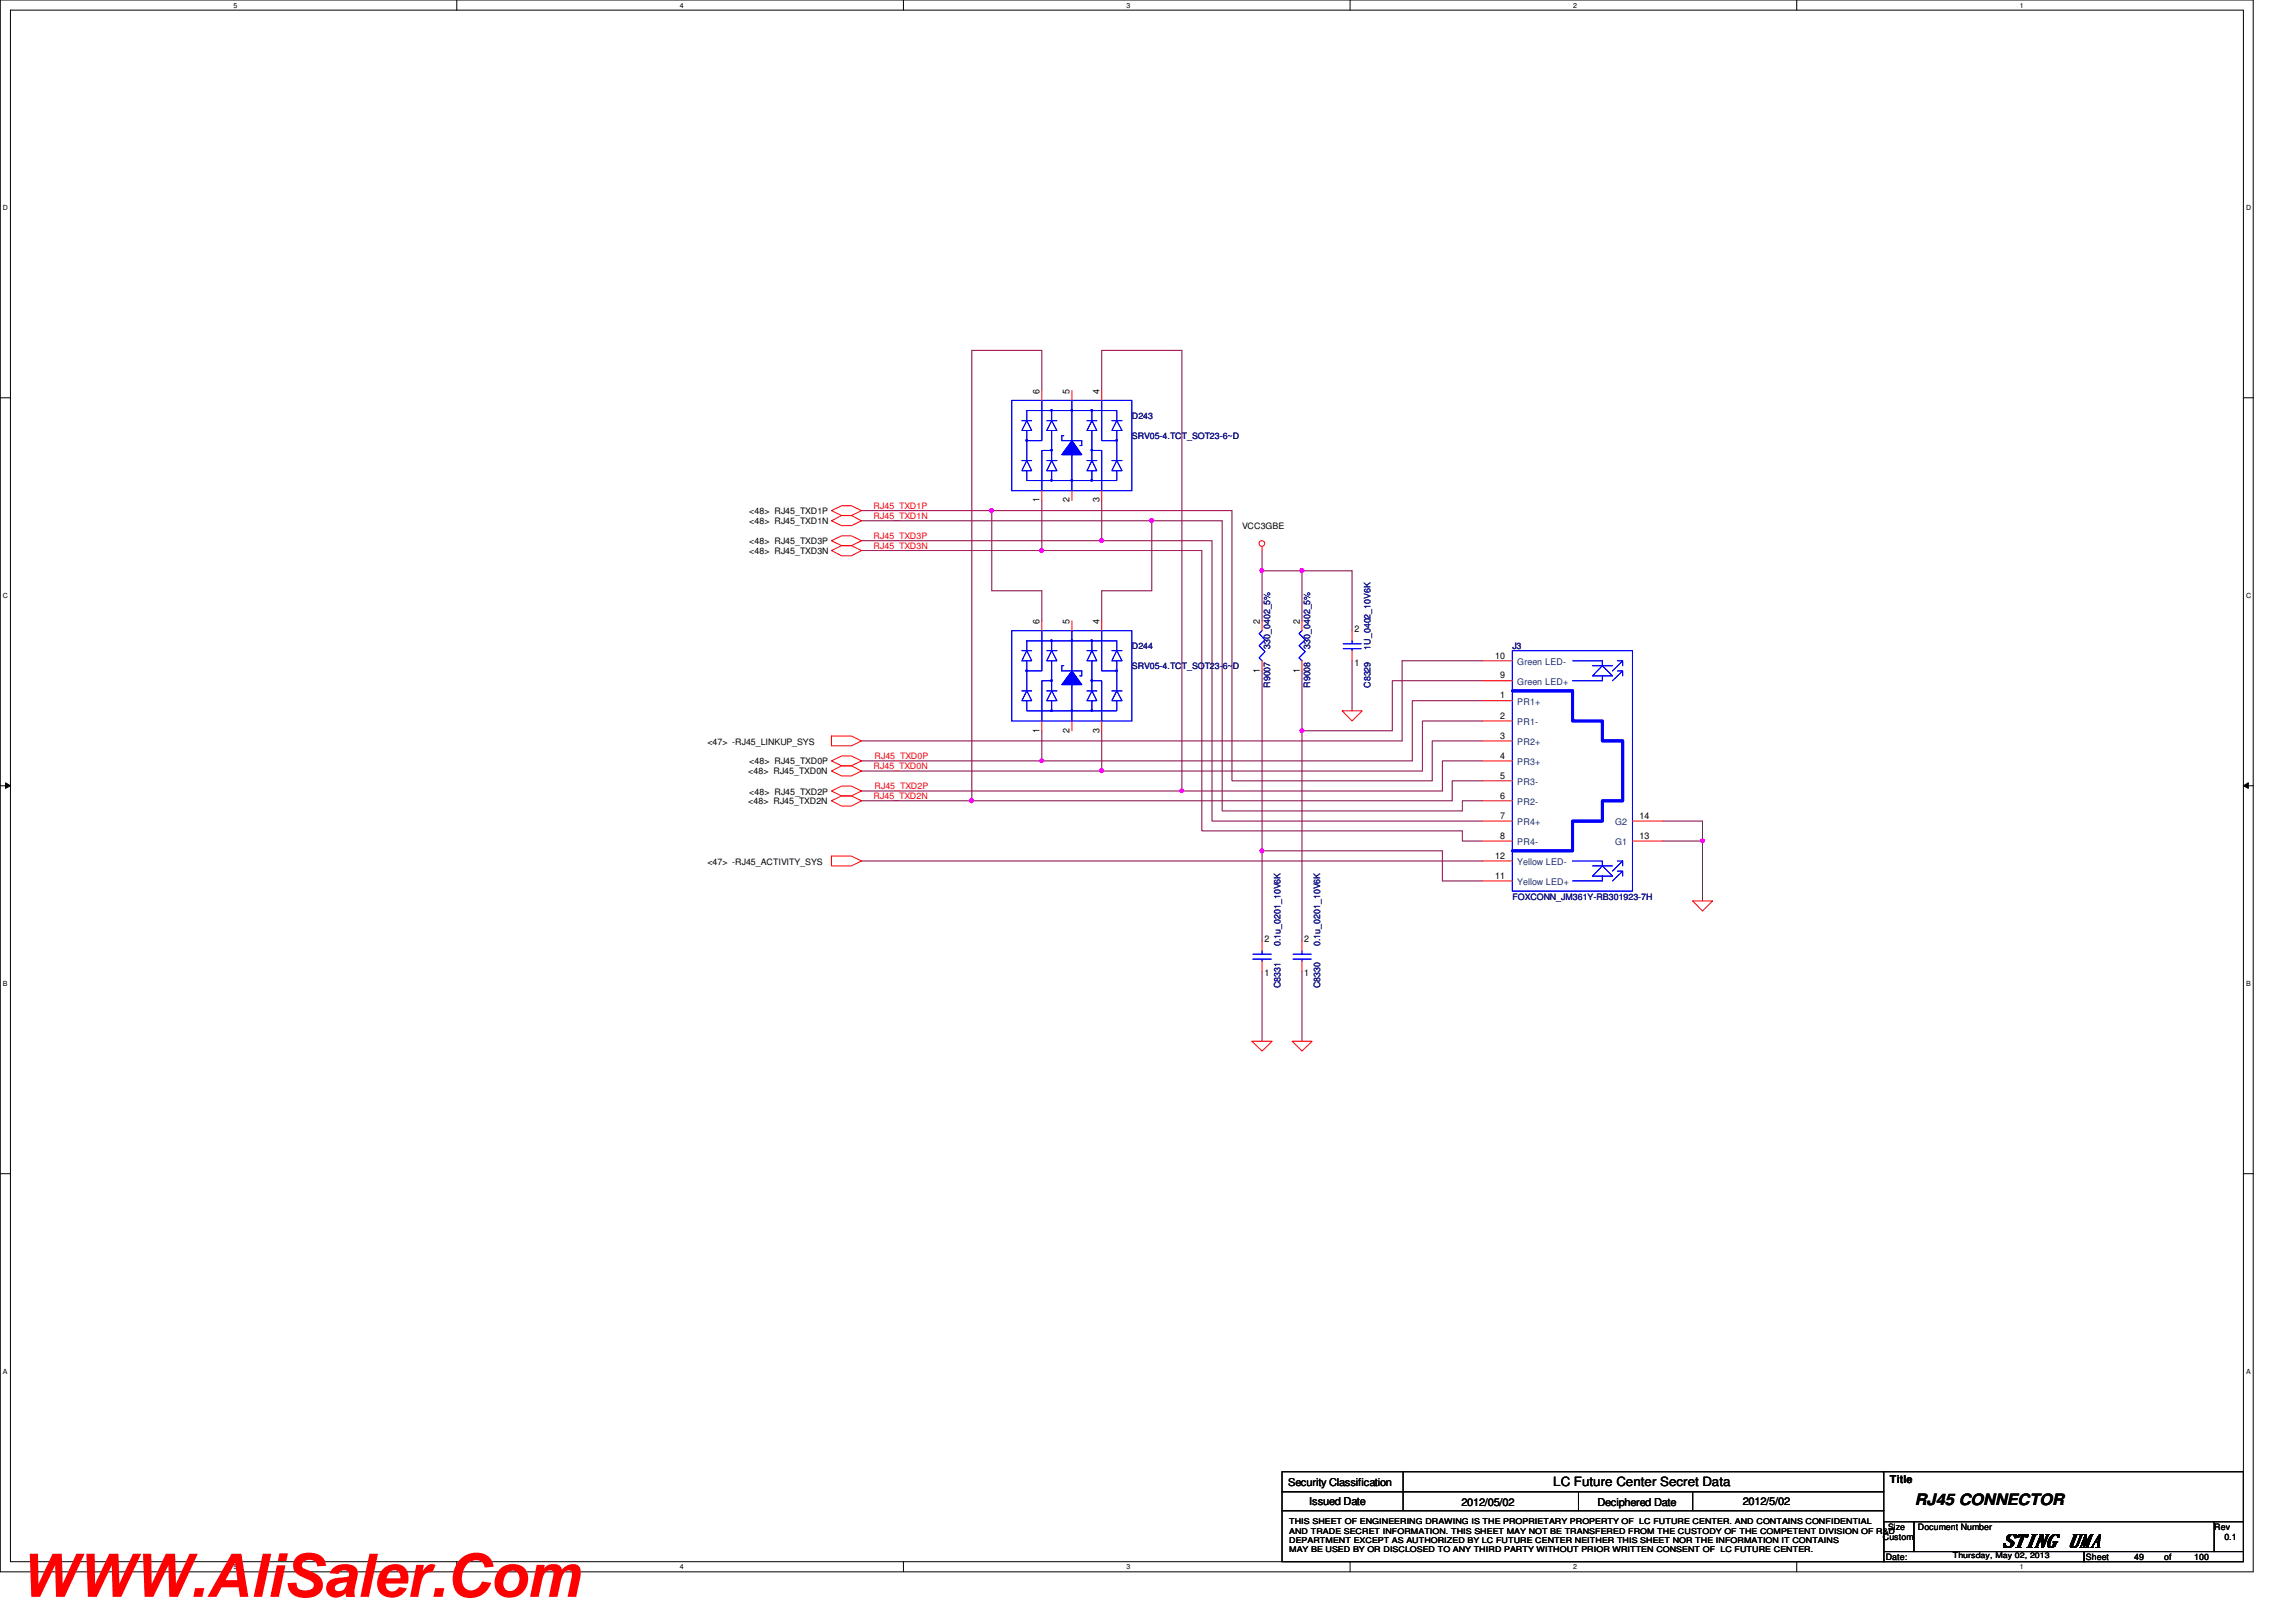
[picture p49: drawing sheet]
<svg xmlns="http://www.w3.org/2000/svg" width="297mm" height="210mm" viewBox="0 0 297 210" stroke-linecap="round" stroke-linejoin="round" font-family="sans-serif">
<defs><g id="words">
<text font-size="7.8" fill="#f00" x="2.5" y="206.6">WWW.AliSaler.Com</text>
<text font-size="2.4" x="258.9" y="200.2">STING UMA</text>
<text font-size="2" x="247.7" y="194.8">RJ45 CONNECTOR</text>
<text font-size="1.7" x="201" y="192.3">LC Future Center Secret Data</text>
<g font-size="1.4">
<text x="244.5" y="191.9">Title</text>
<text x="166.7" y="192.3">Security Classification</text>
<text x="169.4" y="194.7">Issued Date</text>
<text x="189.1" y="194.9">2012/05/02</text>
<text x="206.7" y="194.9">Deciphered Date</text>
<text x="225.5" y="194.7">2012/5/02</text>
</g>
<g font-size="1.2">
<text x="134.5" y="50.9" transform="rotate(-90 134.5 50.9)">6</text>
<text x="138.4" y="50.9" transform="rotate(-90 138.4 50.9)">5</text>
<text x="142.2" y="50.9" transform="rotate(-90 142.2 50.9)">4</text>
<text x="134.5" y="65" transform="rotate(-90 134.5 65)">1</text>
<text x="138.4" y="65" transform="rotate(-90 138.4 65)">2</text>
<text x="142.2" y="65" transform="rotate(-90 142.2 65)">3</text>
<text x="134.5" y="80.7" transform="rotate(-90 134.5 80.7)">6</text>
<text x="138.4" y="80.7" transform="rotate(-90 138.4 80.7)">5</text>
<text x="142.2" y="80.7" transform="rotate(-90 142.2 80.7)">4</text>
<text x="163" y="80.7" transform="rotate(-90 163 80.7)">2</text>
<text x="168.1" y="80.7" transform="rotate(-90 168.1 80.7)">2</text>
<text x="175.2" y="81.8">2</text>
<text x="163" y="87" transform="rotate(-90 163 87)">1</text>
<text x="168.1" y="87" transform="rotate(-90 168.1 87)">1</text>
<text x="175.2" y="86.2">1</text>
<text x="193.4" y="85.2">10</text>
<text x="194.1" y="87.8">9</text>
<text x="134.5" y="94.8" transform="rotate(-90 134.5 94.8)">1</text>
<text x="138.4" y="94.8" transform="rotate(-90 138.4 94.8)">2</text>
<text x="142.2" y="94.8" transform="rotate(-90 142.2 94.8)">3</text>
<text x="194.1" y="95.6">3</text>
<text x="194.1" y="93">2</text>
<text x="194.1" y="90.4">1</text>
<text x="194.1" y="100.8">5</text>
<text x="194.1" y="98.2">4</text>
<text x="194.1" y="106">7</text>
<text x="194.1" y="103.3">6</text>
<text x="212.1" y="106">14</text>
<text x="193.4" y="111.1">12</text>
<text x="193.4" y="113.7">11</text>
<text x="194.1" y="108.5">8</text>
<text x="212.1" y="108.5">13</text>
<text x="163.6" y="121.9">2</text>
<text x="168.7" y="121.9">2</text>
<text x="163.6" y="126.4">1</text>
<text x="168.7" y="126.4">1</text>
</g>
<g font-size="1.2" fill="#004080">
<text x="196.3" y="86.1">Green LED-</text>
<text x="196.3" y="88.6">Green LED+</text>
<text x="196.3" y="93.9">PR1-</text>
<text x="196.3" y="91.2">PR1+</text>
<text x="196.3" y="101.6">PR3-</text>
<text x="196.3" y="99">PR3+</text>
<text x="196.3" y="96.4">PR2+</text>
<text x="196.3" y="106.8">PR4+</text>
<text x="196.3" y="104.2">PR2-</text>
<text x="209" y="106.8">G2</text>
<text x="196.3" y="109.4">PR4-</text>
<text x="196.3" y="112">Yellow LED-</text>
<text x="209" y="109.4">G1</text>
<text x="196.3" y="114.6">Yellow LED+</text>
</g>
<g font-size="1.1" fill="#000080">
<text x="146.4" y="54.2">D243</text>
<text x="146.4" y="56.8">SRV05-4.TCT_SOT23-6~D</text>
<text x="164.3" y="83.9" transform="rotate(-90 164.3 83.9)">330_0402_5%</text>
<text x="169.5" y="83.9" transform="rotate(-90 169.5 83.9)">330_0402_5%</text>
<text x="146.4" y="84">D244</text>
<text x="146.4" y="86.6">SRV05-4.TCT_SOT23-6~D</text>
<text x="164.3" y="89" transform="rotate(-90 164.3 89)">R9007</text>
<text x="169.5" y="89" transform="rotate(-90 169.5 89)">R9008</text>
<text x="177.3" y="89" transform="rotate(-90 177.3 89)">C8329</text>
<text x="177.3" y="84.1" transform="rotate(-90 177.3 84.1)">1U_0402_10V6K</text>
<text x="195.7" y="84">J3</text>
<text x="195.7" y="116.4">FOXCONN_JM361Y-RB301923-7H</text>
<text x="165.6" y="122.4" transform="rotate(-90 165.6 122.4)">0.1u_0201_10V6K</text>
<text x="170.8" y="122.4" transform="rotate(-90 170.8 122.4)">0.1u_0201_10V6K</text>
<text x="165.6" y="127.9" transform="rotate(-90 165.6 127.9)">C8331</text>
<text x="170.8" y="127.9" transform="rotate(-90 170.8 127.9)">C8330</text>
</g>
<g font-size="1.1" fill="#f00">
<text x="113" y="65.8">RJ45_TXD1P</text>
<text x="113" y="71">RJ45_TXD3N</text>
<text x="113" y="69.7">RJ45_TXD3P</text>
<text x="113" y="67.1">RJ45_TXD1N</text>
<text x="113" y="99.5">RJ45_TXD0N</text>
<text x="113.2" y="98.2">RJ45_TXD0P</text>
<text x="113" y="103.4">RJ45_TXD2N</text>
<text x="113.2" y="102.1">RJ45_TXD2P</text>
</g>
<g font-size="1.1">
<text x="96.9" y="66.5">&lt;48&gt; RJ45_TXD1P</text>
<text x="96.9" y="67.8">&lt;48&gt; RJ45_TXD1N</text>
<text x="96.9" y="70.4">&lt;48&gt; RJ45_TXD3P</text>
<text x="96.9" y="71.7">&lt;48&gt; RJ45_TXD3N</text>
<text x="160.7" y="68.5">VCC3GBE</text>
<text x="91.5" y="96.4">&lt;47&gt; -RJ45_LINKUP_SYS</text>
<text x="96.8" y="100.2">&lt;48&gt; RJ45_TXD0N</text>
<text x="96.9" y="98.9">&lt;48&gt; RJ45_TXD0P</text>
<text x="96.8" y="104.1">&lt;48&gt; RJ45_TXD2N</text>
<text x="96.9" y="102.8">&lt;48&gt; RJ45_TXD2P</text>
<text x="91.5" y="111.9">&lt;47&gt; -RJ45_ACTIVITY_SYS</text>
<text x="243.6" y="199.3">Custom</text>
<text x="244" y="201.9">Date:</text>
<text x="244.3" y="198">Size</text>
<text x="248.1" y="198">Document Number</text>
<text x="269.9" y="201.9">Sheet</text>
<text x="276.1" y="201.9">49</text>
<text x="280" y="201.9">of</text>
<text x="283.9" y="201.9">100</text>
<text x="286.5" y="198">Rev</text>
<text x="287.8" y="199.3">0.1</text>
</g>
<g font-size="1">
<text x="166.8" y="197.3">THIS SHEET OF ENGINEERING DRAWING IS THE PROPRIETARY PROPERTY OF LC FUTURE CENTER. AND CONTAINS CONFIDENTIAL</text>
<text x="166.8" y="198.5">AND TRADE SECRET INFORMATION. THIS SHEET MAY NOT BE TRANSFERED FROM THE CUSTODY OF THE COMPETENT DIVISION OF R&amp;D</text>
<text x="166.8" y="199.6">DEPARTMENT EXCEPT AS AUTHORIZED BY LC FUTURE CENTER NEITHER THIS SHEET NOR THE INFORMATION IT CONTAINS</text>
<text x="166.8" y="200.8">MAY BE USED BY OR DISCLOSED TO ANY THIRD PARTY WITHOUT PRIOR WRITTEN CONSENT OF LC FUTURE CENTER.</text>
<text x="252.6" y="201.7">Thursday, May 02, 2013</text>
</g>
<g font-size=".9">
<text x="30.2" y="1">5</text>
<text x="88" y="1">4</text>
<text x="145.8" y="1">3</text>
<text x="203.5" y="1">2</text>
<text x="261.3" y="1">1</text>
<text x=".4" y="27.2">D</text>
<text x="290.6" y="27.2">D</text>
<text x=".4" y="77.3">C</text>
<text x="290.6" y="77.3">C</text>
<text x=".4" y="127.6">B</text>
<text x="290.6" y="127.6">B</text>
<text x=".4" y="177.8">A</text>
<text x="290.6" y="177.8">A</text>
<text x="30.2" y="203.1">5</text>
<text x="88" y="203.1">4</text>
<text x="145.8" y="203.1">3</text>
<text x="203.5" y="203.1">2</text>
<text x="261.3" y="203.1">1</text>
</g>
</g></defs>
<path d="M0 0h291.5v203.4h-291.5zM1.4 1.3h288.8v200.8h-288.8z" fill="none" stroke="#000" stroke-width=".13"/>
<g fill="#fff">
<path d="M30.2 .2h.5v1h-.5z"/>
<path d="M30.2 202.3h.5v1h-.5z"/>
</g>
<path d="M59.1 0v1.3M59.1 202.1v1.3" fill="none" stroke="#000" stroke-width=".13"/>
<g fill="#fff">
<path d="M88 .2h.5v1h-.5z"/>
<path d="M88 202.3h.5v1h-.5z"/>
</g>
<path d="M116.9 0v1.3M116.9 202.1v1.3" fill="none" stroke="#000" stroke-width=".13"/>
<g fill="#fff">
<path d="M145.7 .2h.6v1h-.6z"/>
<path d="M145.7 202.3h.6v1h-.6z"/>
</g>
<path d="M174.7 0v1.3M174.7 202.1v1.3" fill="none" stroke="#000" stroke-width=".13"/>
<g fill="#fff">
<path d="M203.5 .2h.5v1h-.5z"/>
<path d="M203.5 202.3h.5v1h-.5z"/>
</g>
<path d="M232.4 0v1.3M232.4 202.1v1.3" fill="none" stroke="#000" stroke-width=".13"/>
<g fill="#fff">
<path d="M261.3 .2h.5v1h-.5z"/>
<path d="M261.3 202.3h.5v1h-.5z"/>
<path d="M.4 26.4h.6v1h-.6z"/>
<path d="M290.6 26.4h.6v1h-.6z"/>
<path d="M.4 76.5h.6v1.1h-.6z"/>
<path d="M290.6 76.5h.6v1.1h-.6z"/>
</g>
<path d="M0 51.5h1.4M290.2 51.5h1.3" fill="none" stroke="#000" stroke-width=".13"/>
<g fill="#fff">
<path d="M.4 126.7h.6v1.1h-.6z"/>
<path d="M290.6 126.7h.6v1.1h-.6z"/>
</g>
<path d="M0 101.7h1.4M.7 101.3l.7 .4-.7 .3zM290.2 101.7h1.3M290.2 101.7l.7-.4v.7z" fill="none" stroke="#000" stroke-width=".13"/>
<path d="M.7 101.3l.7 .4-.7 .3zM290.2 101.7l.7-.4v.7z" fill="#000"/>
<g fill="#fff">
<path d="M.4 177h.5v1h-.5z"/>
<path d="M290.6 177h.5v1h-.5z"/>
</g>
<path d="M0 151.9h1.4M290.2 151.9h1.3" fill="none" stroke="#000" stroke-width=".13"/>
<path d="M155.5 71.2v36.3h33.7M156.8 70v36.3h35M158.1 67.4v37.5h31.1M159.4 66.1v34.9h25.9M163.3 71.2v2.7M168.4 73.9h6.5M111.5 95.9h69.9M134.8 98.5h47.9M168.4 94.6h11.7M163.3 110.1h23.3" fill="none" stroke="#800040" stroke-width=".13"/>
<path d="M134.6 98.3h.3l.1 .1-.1 .2-.2 .1-.1-.1z" fill-rule="evenodd" fill="#f0f"/>
<path d="M134.6 98.3h.3l.1 .1-.1 .2-.2 .1-.1-.1z" fill="none" stroke="#f0f" stroke-width=".13"/>
<path d="M142.5 99.8h41.5" fill="none" stroke="#800040" stroke-width=".13"/>
<circle cx="142.5" cy="99.7" r=".26" fill="#f0f"/>
<circle cx="142.5" cy="99.7" r=".26" fill="none" stroke="#f0f" stroke-width=".13"/>
<path d="M128.3 76.5h6.5M142.5 76.5h6.5M125.7 103.6h62.2M152.9 102.4h33.7" fill="none" stroke="#800040" stroke-width=".13"/>
<path d="M152.7 102.2h.3l.1 .1-.1 .2-.1 .1-.2-.1z" fill-rule="evenodd" fill="#f0f"/>
<path d="M152.7 102.2h.3l.1 .1-.1 .2-.1 .1-.2-.1z" fill="none" stroke="#f0f" stroke-width=".13"/>
<path d="M134.8 71.2h20.7" fill="none" stroke="#800040" stroke-width=".13"/>
<path d="M134.6 71.1l.1-.1 .3 .1-.1 .3-.2 .1-.1-.1z" fill-rule="evenodd" fill="#f0f"/>
<path d="M134.6 71.1l.1-.1 .3 .1-.1 .3-.2 .1-.1-.1z" fill="none" stroke="#f0f" stroke-width=".13"/>
<path d="M142.5 70h14.3" fill="none" stroke="#800040" stroke-width=".13"/>
<circle cx="142.5" cy="69.9" r=".25" fill="#f0f"/>
<circle cx="142.5" cy="69.9" r=".25" fill="none" stroke="#f0f" stroke-width=".13"/>
<path d="M125.7 45.3h9.1v5.2M149 67.4h9.1" fill="none" stroke="#800040" stroke-width=".13"/>
<circle cx="149" cy="67.4" r=".26" fill="#f0f"/>
<circle cx="149" cy="67.4" r=".26" fill="none" stroke="#f0f" stroke-width=".13"/>
<path d="M152.9 45.3h-10.4v5.2M128.3 66.1h31.1" fill="none" stroke="#800040" stroke-width=".13"/>
<path d="M128.1 65.9h.3l.1 .1-.1 .2-.1 .1-.2-.1z" fill-rule="evenodd" fill="#f0f"/>
<path d="M128.1 65.9h.3l.1 .1-.1 .2-.1 .1-.2-.1z" fill="none" stroke="#f0f" stroke-width=".13"/>
<path d="M215.1 106.3h5.2M220.3 108.8v7.8" fill="none" stroke="#800040" stroke-width=".13"/>
<circle cx="220.3" cy="108.8" r=".25" fill="#f0f"/>
<circle cx="220.3" cy="108.8" r=".25" fill="none" stroke="#f0f" stroke-width=".13"/>
<path d="M134.8 64.8v6.4h-23.3M134.8 76.5v3.8M142.5 64.8v5.2h-31M142.5 76.5v3.8M168.4 73.9v6.4M174.9 73.9v7.7M134.8 94.6v3.9h-23.3M142.5 94.6v5.2h-31M174.9 85.5v6.5M220.3 106.3v2.5h-5.2" fill="none" stroke="#800040" stroke-width=".13"/>
<circle cx="168.4" cy="73.8" r=".26" fill="#f0f"/>
<circle cx="168.4" cy="73.8" r=".26" fill="none" stroke="#f0f" stroke-width=".13"/>
<path d="M163.3 86.8v23.3M168.4 86.8v7.8" fill="none" stroke="#800040" stroke-width=".13"/>
<path d="M163.1 109.9h.1l.2 .1v.3l-.2 .1-.1-.1z" fill-rule="evenodd" fill="#f0f"/>
<path d="M163.1 109.9h.1l.2 .1v.3l-.2 .1-.1-.1z" fill="none" stroke="#f0f" stroke-width=".13"/>
<path d="M163.3 73.9v6.4" fill="none" stroke="#800040" stroke-width=".13"/>
<path d="M163.1 73.6h.1l.2 .1v.3l-.2 .1-.1-.1z" fill-rule="evenodd" fill="#f0f"/>
<path d="M163.1 73.6h.1l.2 .1v.3l-.2 .1-.1-.1z" fill="none" stroke="#f0f" stroke-width=".13"/>
<path d="M163.3 73.9h5.1M168.4 94.6v27.2M163.3 110.1v11.7M163.3 125.7v9M168.4 125.7v9" fill="none" stroke="#800040" stroke-width=".13"/>
<circle cx="168.4" cy="94.5" r=".25" fill="#f0f"/>
<circle cx="168.4" cy="94.5" r=".25" fill="none" stroke="#f0f" stroke-width=".13"/>
<path d="M125.7 45.3v58.3M152.9 45.3v57.1h-41.4M181.4 85.5v10.4M191.8 93.3h-7.8v6.5M191.8 98.5h-5.2v3.9M191.8 90.7h-9.1v7.8M191.8 95.9h-6.5v5.1M186.6 110.1v3.9M189.2 107.5v1.3h2.6M191.8 101h-3.9v2.6M191.8 103.6h-2.6v1.3" fill="none" stroke="#800040" stroke-width=".13"/>
<circle cx="125.7" cy="103.6" r=".26" fill="#f0f"/>
<circle cx="125.7" cy="103.6" r=".26" fill="none" stroke="#f0f" stroke-width=".13"/>
<path d="M111.5 67.4h37.5v9.1M111.5 66.1h16.8v10.4M181.4 85.5h10.4M191.8 88.1h-11.7v6.5M111.5 103.6h14.2M111.5 111.4h80.3M186.6 114h5.2" fill="none" stroke="#800040" stroke-width=".13"/>
<g fill="none" stroke="#f00" stroke-width=".13">
<path d="M107.6 66.1l1.3-.7h1.2l1.4 .7-1.4 .6h-1.2zM107.6 67.4l1.3-.7h1.2l1.4 .7-1.4 .6h-1.2zM107.6 70l1.3-.7h1.2l1.4 .7-1.4 .6h-1.2zM107.6 71.2l1.3-.6h1.2l1.4 .6-1.4 .7h-1.2zM163.3 70.7v.5M107.6 95.2h2.5l1.4 .7-1.4 .6h-2.5zM107.6 98.5l1.3-.7h1.2l1.4 .7-1.4 .6h-1.2zM107.6 99.8l1.3-.7h1.2l1.4 .7-1.4 .6h-1.2zM173.6 92h2.6l-1.3 1.3zM107.6 110.8h2.5l1.4 .6-1.4 .7h-2.5zM107.6 102.4l1.3-.7h1.2l1.4 .7-1.4 .6h-1.2zM107.6 103.6l1.3-.6h1.2l1.4 .6-1.4 .7h-1.2z"/>
<path d="M219 116.6h2.6l-1.3 1.3zM162 134.7h2.6l-1.3 1.3zM167.2 134.7h2.6l-1.4 1.3z"/>
<circle cx="163.2" cy="70.3" r=".37"/>
</g>
<path d="M165.9 190.5h77.8v2.5h-77.8zM165.9 193h77.8v2.5h-77.8zM165.9 195.5h77.8v6.6h-77.8zM181.5 190.5v5M204.2 193v2.5M219 193v2.5M243.6 190.5h46.6v6.4M243.7 196.9h3.9v3.9h-3.9zM247.6 196.9h38.9v3.9h-38.9zM286.5 196.9h3.7v3.9h-3.7zM243.7 200.8h25.9v1.3h-25.9zM269.6 200.8h20.6v1.3h-20.6z" fill="none" stroke="#000" stroke-width=".13"/>
<g fill="none" stroke="#00f" stroke-width=".13">
<path d="M130.9 81.6h15.5v11.7h-15.5zM132.2 89.4h1.3M132.2 84.2h1.3M132.8 89.4l.7 1.3h-1.3zM132.8 84.2l.7 1.3h-1.3zM135.4 89.4h1.3M135.4 84.2h1.3M136.1 89.4l.6 1.3h-1.3zM136.1 84.2l.6 1.3h-1.3zM137.4 86.8h2.6v.7M140.6 89.4h1.3M140.6 84.2h1.3"/>
<path d="M141.3 89.4l.6 1.3h-1.3zM141.3 84.2l.6 1.3h-1.3zM143.8 84.2h1.4M144.5 84.2l.7 1.3h-1.4z"/>
</g>
<path d="M138.7 86.8l1.3 1.8h-2.6z" fill="#00f"/>
<path d="M132.8 84.2v-1.3h11.7v1.3M136.1 82.9v1.3M138.7 86.8l1.3 1.8h-2.6z" fill="none" stroke="#00f" stroke-width=".13"/>
<path d="M136 82.8h.1v.2h-.1z" fill-rule="evenodd" fill="#00f"/>
<path d="M132.8 85.5v3.9M134.8 81.6v5.2h-2M136 82.8h.1v.2h-.1zM136.1 85.5v3.9M138.7 81.6v5.2" fill="none" stroke="#00f" stroke-width=".13"/>
<path d="M132.7 86.7h.2v.2h-.2z" fill-rule="evenodd" fill="#00f"/>
<path d="M132.7 86.7h.2v.2h-.2z" fill="none" stroke="#00f" stroke-width=".13"/>
<path d="M138.6 82.8h.1v.2h-.1z" fill-rule="evenodd" fill="#00f"/>
<path d="M137.6 86.1h-.2v.7M138.6 82.8h.1v.2h-.1zM139.7 87.5h.3M141.3 82.9v1.3" fill="none" stroke="#00f" stroke-width=".13"/>
<path d="M141.2 82.8h.1v.2h-.1z" fill-rule="evenodd" fill="#00f"/>
<path d="M141.2 82.8h.1v.2h-.1zM141.3 85.5v3.9M142.5 81.6v5.2h2M143.8 89.4h1.4M144.5 89.4l.7 1.3h-1.4zM144.5 85.5v3.9" fill="none" stroke="#00f" stroke-width=".13"/>
<path d="M144.4 86.7h.1v.2h-.1z" fill-rule="evenodd" fill="#00f"/>
<path d="M132.8 90.7v1.3h11.7v-1.3M136.1 88.1h-1.3v5.2M144.4 86.7h.1v.2h-.1z" fill="none" stroke="#00f" stroke-width=".13"/>
<path d="M136 88h.1v.1h-.1z" fill-rule="evenodd" fill="#00f"/>
<path d="M136 88h.1v.1h-.1zM136.1 90.7v1.3M141.3 90.7v1.3" fill="none" stroke="#00f" stroke-width=".13"/>
<path d="M136 91.9h.1v.1h-.1z" fill-rule="evenodd" fill="#00f"/>
<path d="M136 91.9h.1v.1h-.1z" fill="none" stroke="#00f" stroke-width=".13"/>
<path d="M141.2 91.9h.1v.1h-.1z" fill-rule="evenodd" fill="#00f"/>
<path d="M138.7 88.1v5.2M141.2 91.9h.1v.1h-.1z" fill="none" stroke="#00f" stroke-width=".13"/>
<path d="M138.6 91.9h.1v.1h-.1z" fill-rule="evenodd" fill="#00f"/>
<path d="M138.6 91.9h.1v.1h-.1zM141.3 88.1h1.2v5.2" fill="none" stroke="#00f" stroke-width=".13"/>
<path d="M141.2 88h.1v.1h-.1z" fill-rule="evenodd" fill="#00f"/>
<g fill="none" stroke="#00f" stroke-width=".13">
<path d="M130.9 81.6h15.5v11.7h-15.5zM132.2 89.4h1.3M132.2 84.2h1.3M132.8 89.4l.7 1.3h-1.3zM132.8 84.2l.7 1.3h-1.3zM135.4 89.4h1.3M135.4 84.2h1.3M136.1 89.4l.6 1.3h-1.3zM136.1 84.2l.6 1.3h-1.3zM137.4 86.8h2.6v.7M140.6 89.4h1.3M140.6 84.2h1.3"/>
<path d="M141.2 88h.1v.1h-.1zM141.3 89.4l.6 1.3h-1.3zM141.3 84.2l.6 1.3h-1.3zM143.8 84.2h1.4M144.5 84.2l.7 1.3h-1.4z"/>
</g>
<path d="M138.7 86.8l1.3 1.8h-2.6z" fill="#00f"/>
<path d="M132.8 84.2v-1.3h11.7v1.3M136.1 82.9v1.3M138.7 86.8l1.3 1.8h-2.6z" fill="none" stroke="#00f" stroke-width=".13"/>
<path d="M136 82.8h.1v.2h-.1z" fill-rule="evenodd" fill="#00f"/>
<path d="M132.8 85.5v3.9M134.8 81.6v5.2h-2M136 82.8h.1v.2h-.1zM136.1 85.5v3.9M138.7 81.6v5.2" fill="none" stroke="#00f" stroke-width=".13"/>
<path d="M132.7 86.7h.2v.2h-.2z" fill-rule="evenodd" fill="#00f"/>
<path d="M132.7 86.7h.2v.2h-.2z" fill="none" stroke="#00f" stroke-width=".13"/>
<path d="M138.6 82.8h.1v.2h-.1z" fill-rule="evenodd" fill="#00f"/>
<path d="M137.6 86.1h-.2v.7M138.6 82.8h.1v.2h-.1zM139.7 87.5h.3M141.3 82.9v1.3" fill="none" stroke="#00f" stroke-width=".13"/>
<path d="M141.2 82.8h.1v.2h-.1z" fill-rule="evenodd" fill="#00f"/>
<path d="M141.2 82.8h.1v.2h-.1zM141.3 85.5v3.9M142.5 81.6v5.2h2M143.8 89.4h1.4M144.5 89.4l.7 1.3h-1.4zM144.5 85.5v3.9" fill="none" stroke="#00f" stroke-width=".13"/>
<path d="M144.4 86.7h.1v.2h-.1z" fill-rule="evenodd" fill="#00f"/>
<path d="M132.8 90.7v1.3h11.7v-1.3M136.1 88.1h-1.3v5.2M144.4 86.7h.1v.2h-.1z" fill="none" stroke="#00f" stroke-width=".13"/>
<path d="M136 88h.1v.1h-.1z" fill-rule="evenodd" fill="#00f"/>
<path d="M136 88h.1v.1h-.1zM136.1 90.7v1.3M141.3 90.7v1.3" fill="none" stroke="#00f" stroke-width=".13"/>
<path d="M136 91.9h.1v.1h-.1z" fill-rule="evenodd" fill="#00f"/>
<path d="M136 91.9h.1v.1h-.1z" fill="none" stroke="#00f" stroke-width=".13"/>
<path d="M141.2 91.9h.1v.1h-.1z" fill-rule="evenodd" fill="#00f"/>
<path d="M138.7 88.1v5.2M141.2 91.9h.1v.1h-.1z" fill="none" stroke="#00f" stroke-width=".13"/>
<path d="M138.6 91.9h.1v.1h-.1z" fill-rule="evenodd" fill="#00f"/>
<path d="M138.6 91.9h.1v.1h-.1zM141.3 88.1h1.2v5.2" fill="none" stroke="#00f" stroke-width=".13"/>
<path d="M141.2 88h.1v.1h-.1z" fill-rule="evenodd" fill="#00f"/>
<g fill="none" stroke="#00f" stroke-width=".13">
<path d="M130.9 51.8h15.5v11.7h-15.5zM132.2 59.6h1.3M132.2 54.4h1.3M132.8 59.6l.7 1.3h-1.3zM132.8 54.4l.7 1.3h-1.3zM135.4 59.6h1.3M135.4 54.4h1.3M136.1 59.6l.6 1.3h-1.3zM136.1 54.4l.6 1.3h-1.3zM137.4 57h2.6v.7M140.6 59.6h1.3M140.6 54.4h1.3"/>
<path d="M141.3 59.6l.6 1.3h-1.3zM141.3 54.4l.6 1.3h-1.3zM143.8 54.4h1.4M144.5 54.4l.7 1.3h-1.4zM141.2 88h.1v.1h-.1zM163.3 81.6l-.4 .4 .8 .8-.8 .8 .8 .7-.8 .8 .4 .4M168.4 81.6l-.3 .4 .8 .8-.8 .8 .8 .7-.8 .8 .3 .4M173.8 83.3h2.3M173.8 83.9h2.3M174.9 83.9v.3M174.9 82.9v.4M195.7 84.2h15.5v31.1h-15.5z"/>
<path d="M203.5 85.5h3.8v.6M206 86.1h2.6M207.3 87.5v.6h-3.8M207.3 86.1l1.3 1.4h-2.6zM209.2 86.8h.7v.7M209.2 85.5h.7l-1.3 1.3M209.9 85.5v.6M209.9 86.8l-1.3 1.3M203.5 111.4h3.8v.7M206 112.1h2.6M207.3 112.1l1.3 1.3h-2.6zM207.3 113.4v.6h-3.8"/>
<path d="M209.2 111.4h.7M209.2 112.7h.7v.7M209.9 111.4v.7M209.9 112.7l-1.3 1.3M209.9 111.4l-1.3 1.3M162.1 123.5h2.4M162.1 124.1h2.4M163.3 124.1v.3M163.3 123.1v.4M167.3 123.5h2.3M167.3 124.1h2.3M168.4 124.1v.3"/>
<path d="M168.4 123.1v.4"/>
</g>
<g fill="none" stroke="#f00" stroke-width=".13">
<path d="M134.8 93.3v1.3M134.8 80.3v1.3M138.7 93.3v1.3M138.7 80.3v1.3M142.5 93.3v1.3M142.5 80.3v1.3M163.3 85.5v1.3M163.3 80.3v1.3M168.4 85.5v1.3M168.4 80.3v1.3M174.9 84.2v1.3M174.9 81.6v1.3"/>
<path d="M191.8 98.5h3.9M191.8 95.9h3.9M191.8 93.3h3.9M191.8 90.7h3.9M191.8 85.5h3.9M191.8 88.1h3.9M191.8 106.3h3.9M191.8 108.8h3.9M191.8 103.6h3.9M191.8 101h3.9M191.8 111.4h3.9M191.8 114h3.9"/>
<path d="M211.2 108.8h3.9M211.2 106.3h3.9M163.3 124.4v1.3M163.3 121.8v1.3M168.4 124.4v1.3M168.4 121.8v1.3"/>
</g>
<path d="M195.7 89.4h7.8v3.9h3.8v2.6h2.6v7.7h-2.6v2.7h-3.8v3.8h-7.8" fill="none" stroke="#00f" stroke-width=".38"/>
<path d="M138.7 57l1.3 1.8h-2.6z" fill="#00f"/>
<path d="M132.8 54.4v-1.3h11.7v1.3M136.1 53.1v1.3M138.7 57l1.3 1.8h-2.6z" fill="none" stroke="#00f" stroke-width=".13"/>
<path d="M136 53h.1v.2h-.1z" fill-rule="evenodd" fill="#00f"/>
<path d="M132.8 55.7v3.9M134.8 51.8v5.2h-2M136 53h.1v.2h-.1zM136.1 55.7v3.9M138.7 51.8v5.2" fill="none" stroke="#00f" stroke-width=".13"/>
<path d="M132.7 56.9h.2v.2h-.2z" fill-rule="evenodd" fill="#00f"/>
<path d="M132.7 56.9h.2v.2h-.2z" fill="none" stroke="#00f" stroke-width=".13"/>
<path d="M138.6 53h.1v.2h-.1z" fill-rule="evenodd" fill="#00f"/>
<path d="M137.6 56.4h-.2v.6M138.6 53h.1v.2h-.1zM139.7 57.7h.3M141.3 53.1v1.3" fill="none" stroke="#00f" stroke-width=".13"/>
<path d="M141.2 53h.1v.2h-.1z" fill-rule="evenodd" fill="#00f"/>
<path d="M141.2 53h.1v.2h-.1zM141.3 55.7v3.9M142.5 51.8v5.2h2M143.8 59.6h1.4M144.5 59.6l.7 1.3h-1.4zM144.5 55.7v3.9" fill="none" stroke="#00f" stroke-width=".13"/>
<path d="M144.4 56.9h.1v.2h-.1z" fill-rule="evenodd" fill="#00f"/>
<path d="M136.1 58.3h-1.3v5.2M144.4 56.9h.1v.2h-.1zM132.8 60.9v1.3h11.7v-1.3" fill="none" stroke="#00f" stroke-width=".13"/>
<path d="M136 58.2h.1v.1h-.1z" fill-rule="evenodd" fill="#00f"/>
<path d="M136 58.2h.1v.1h-.1zM136.1 60.9v1.3M141.3 60.9v1.3" fill="none" stroke="#00f" stroke-width=".13"/>
<path d="M136 62.1h.1v.1h-.1z" fill-rule="evenodd" fill="#00f"/>
<path d="M136 62.1h.1v.1h-.1z" fill="none" stroke="#00f" stroke-width=".13"/>
<path d="M141.2 62.1h.1v.1h-.1z" fill-rule="evenodd" fill="#00f"/>
<path d="M138.7 58.3v5.2M141.2 62.1h.1v.1h-.1z" fill="none" stroke="#00f" stroke-width=".13"/>
<path d="M138.6 62.1h.1v.1h-.1z" fill-rule="evenodd" fill="#00f"/>
<path d="M141.3 58.3h1.2v5.2M138.6 62.1h.1v.1h-.1z" fill="none" stroke="#00f" stroke-width=".13"/>
<path d="M141.2 58.2h.1v.1h-.1z" fill-rule="evenodd" fill="#00f"/>
<g fill="none" stroke="#00f" stroke-width=".13">
<path d="M130.9 51.8h15.5v11.7h-15.5zM132.2 59.6h1.3M132.2 54.4h1.3M132.8 59.6l.7 1.3h-1.3zM132.8 54.4l.7 1.3h-1.3zM135.4 59.6h1.3M135.4 54.4h1.3M136.1 59.6l.6 1.3h-1.3zM136.1 54.4l.6 1.3h-1.3zM137.4 57h2.6v.7M140.6 59.6h1.3M140.6 54.4h1.3"/>
<path d="M141.2 58.2h.1v.1h-.1zM141.3 59.6l.6 1.3h-1.3zM141.3 54.4l.6 1.3h-1.3zM143.8 54.4h1.4M144.5 54.4l.7 1.3h-1.4z"/>
</g>
<path d="M138.7 57l1.3 1.8h-2.6z" fill="#00f"/>
<path d="M132.8 54.4v-1.3h11.7v1.3M136.1 53.1v1.3M138.7 57l1.3 1.8h-2.6z" fill="none" stroke="#00f" stroke-width=".13"/>
<path d="M136 53h.1v.2h-.1z" fill-rule="evenodd" fill="#00f"/>
<path d="M132.8 55.7v3.9M134.8 51.8v5.2h-2M136 53h.1v.2h-.1zM136.1 55.7v3.9M138.7 51.8v5.2" fill="none" stroke="#00f" stroke-width=".13"/>
<path d="M132.7 56.9h.2v.2h-.2z" fill-rule="evenodd" fill="#00f"/>
<path d="M132.7 56.9h.2v.2h-.2z" fill="none" stroke="#00f" stroke-width=".13"/>
<path d="M138.6 53h.1v.2h-.1z" fill-rule="evenodd" fill="#00f"/>
<path d="M137.6 56.4h-.2v.6M138.6 53h.1v.2h-.1zM139.7 57.7h.3M141.3 53.1v1.3" fill="none" stroke="#00f" stroke-width=".13"/>
<path d="M141.2 53h.1v.2h-.1z" fill-rule="evenodd" fill="#00f"/>
<path d="M141.2 53h.1v.2h-.1zM141.3 55.7v3.9M142.5 51.8v5.2h2M143.8 59.6h1.4M144.5 59.6l.7 1.3h-1.4zM144.5 55.7v3.9" fill="none" stroke="#00f" stroke-width=".13"/>
<path d="M144.4 56.9h.1v.2h-.1z" fill-rule="evenodd" fill="#00f"/>
<path d="M136.1 58.3h-1.3v5.2M144.4 56.9h.1v.2h-.1zM132.8 60.9v1.3h11.7v-1.3" fill="none" stroke="#00f" stroke-width=".13"/>
<path d="M136 58.2h.1v.1h-.1z" fill-rule="evenodd" fill="#00f"/>
<path d="M136 58.2h.1v.1h-.1zM136.1 60.9v1.3M141.3 60.9v1.3" fill="none" stroke="#00f" stroke-width=".13"/>
<path d="M136 62.1h.1v.1h-.1z" fill-rule="evenodd" fill="#00f"/>
<path d="M136 62.1h.1v.1h-.1z" fill="none" stroke="#00f" stroke-width=".13"/>
<path d="M141.2 62.1h.1v.1h-.1z" fill-rule="evenodd" fill="#00f"/>
<path d="M138.7 58.3v5.2M141.2 62.1h.1v.1h-.1z" fill="none" stroke="#00f" stroke-width=".13"/>
<path d="M138.6 62.1h.1v.1h-.1z" fill-rule="evenodd" fill="#00f"/>
<path d="M141.3 58.3h1.2v5.2M138.6 62.1h.1v.1h-.1z" fill="none" stroke="#00f" stroke-width=".13"/>
<path d="M141.2 58.2h.1v.1h-.1z" fill-rule="evenodd" fill="#00f"/>
<path d="M141.2 58.2h.1v.1h-.1z" fill="none" stroke="#00f" stroke-width=".13"/>
<path d="M134.8 50.5v1.3M138.7 50.5v1.3M142.5 50.5v1.3M134.8 63.5v1.3M138.7 63.5v1.3M142.5 63.5v1.3" fill="none" stroke="#f00" stroke-width=".13"/>
<path d="M134.6 98.3h.3l.1 .1-.1 .2-.2 .1-.1-.1z" fill-rule="evenodd" fill="#f0f"/>
<path d="M134.6 98.3h.3l.1 .1-.1 .2-.2 .1-.1-.1z" fill="none" stroke="#f0f" stroke-width=".13"/>
<circle cx="142.5" cy="99.7" r=".26" fill="#f0f"/>
<circle cx="142.5" cy="99.7" r=".26" fill="none" stroke="#f0f" stroke-width=".13"/>
<path d="M152.7 102.2h.3l.1 .1-.1 .2-.1 .1-.2-.1z" fill-rule="evenodd" fill="#f0f"/>
<path d="M152.7 102.2h.3l.1 .1-.1 .2-.1 .1-.2-.1z" fill="none" stroke="#f0f" stroke-width=".13"/>
<path d="M134.6 71.1l.1-.1 .3 .1-.1 .3-.2 .1-.1-.1z" fill-rule="evenodd" fill="#f0f"/>
<path d="M134.6 71.1l.1-.1 .3 .1-.1 .3-.2 .1-.1-.1z" fill="none" stroke="#f0f" stroke-width=".13"/>
<circle cx="142.5" cy="69.9" r=".25" fill="#f0f"/>
<circle cx="142.5" cy="69.9" r=".25" fill="none" stroke="#f0f" stroke-width=".13"/>
<circle cx="149" cy="67.4" r=".26" fill="#f0f"/>
<circle cx="149" cy="67.4" r=".26" fill="none" stroke="#f0f" stroke-width=".13"/>
<path d="M128.1 65.9h.3l.1 .1-.1 .2-.1 .1-.2-.1z" fill-rule="evenodd" fill="#f0f"/>
<path d="M128.1 65.9h.3l.1 .1-.1 .2-.1 .1-.2-.1z" fill="none" stroke="#f0f" stroke-width=".13"/>
<circle cx="220.3" cy="108.8" r=".25" fill="#f0f"/>
<circle cx="220.3" cy="108.8" r=".25" fill="none" stroke="#f0f" stroke-width=".13"/>
<circle cx="168.4" cy="73.8" r=".26" fill="#f0f"/>
<circle cx="168.4" cy="73.8" r=".26" fill="none" stroke="#f0f" stroke-width=".13"/>
<path d="M163.1 109.9h.1l.2 .1v.3l-.2 .1-.1-.1z" fill-rule="evenodd" fill="#f0f"/>
<path d="M163.1 109.9h.1l.2 .1v.3l-.2 .1-.1-.1z" fill="none" stroke="#f0f" stroke-width=".13"/>
<path d="M163.1 73.6h.1l.2 .1v.3l-.2 .1-.1-.1z" fill-rule="evenodd" fill="#f0f"/>
<path d="M163.1 73.6h.1l.2 .1v.3l-.2 .1-.1-.1z" fill="none" stroke="#f0f" stroke-width=".13"/>
<circle cx="168.4" cy="94.5" r=".25" fill="#f0f"/>
<circle cx="168.4" cy="94.5" r=".25" fill="none" stroke="#f0f" stroke-width=".13"/>
<circle cx="125.7" cy="103.6" r=".26" fill="#f0f"/>
<circle cx="125.7" cy="103.6" r=".26" fill="none" stroke="#f0f" stroke-width=".13"/>
<use href="#words"/>
</svg>
